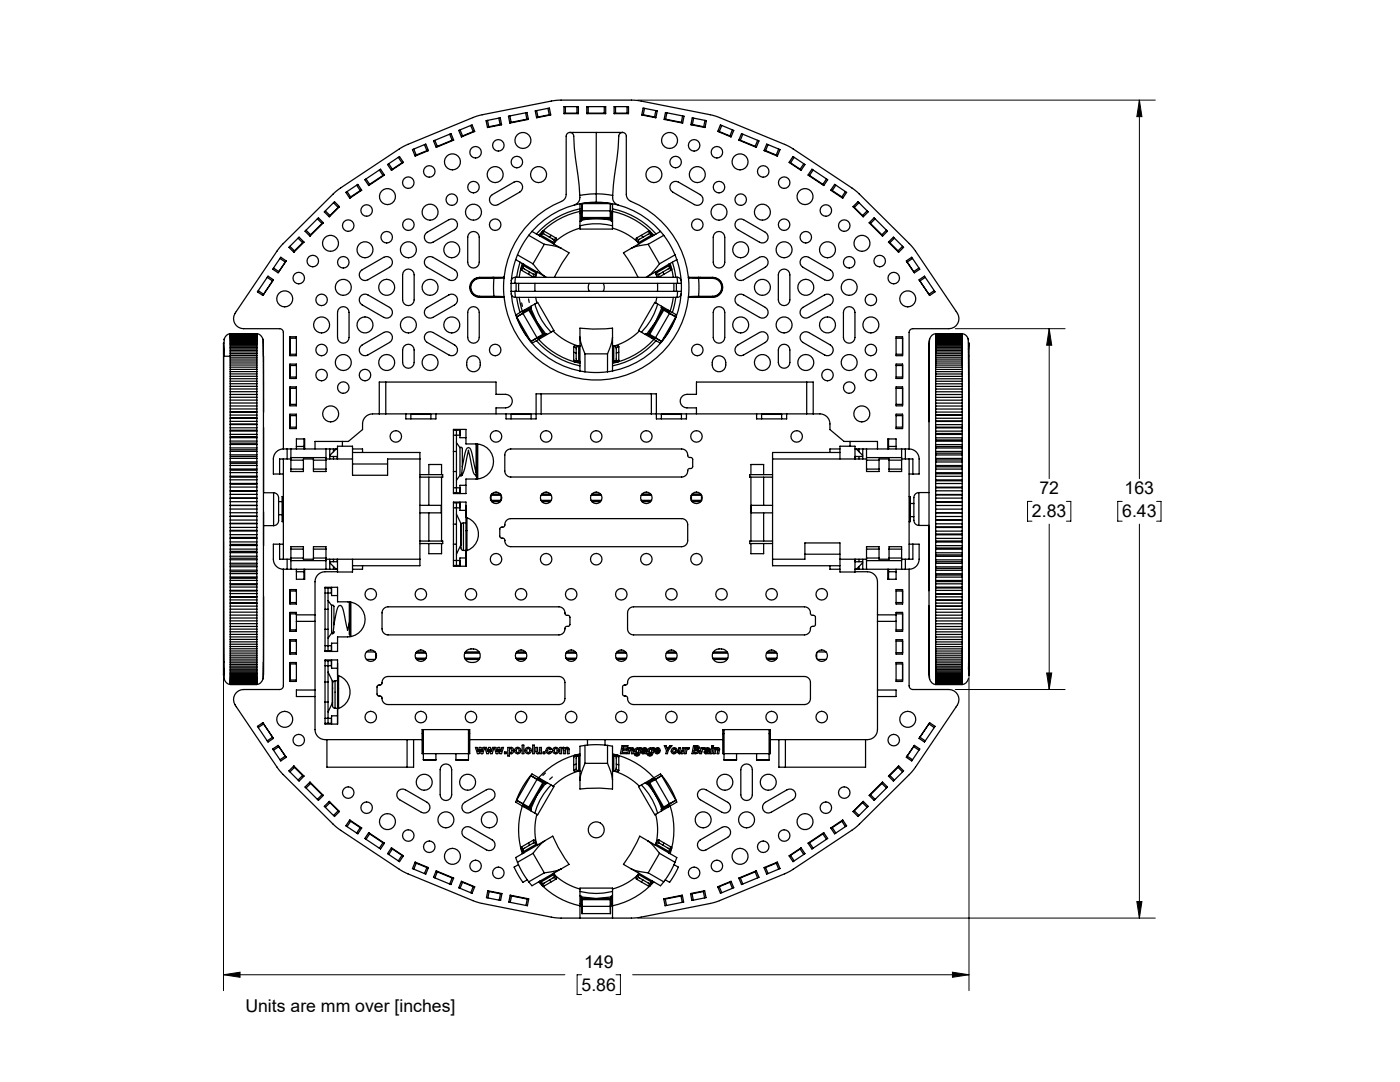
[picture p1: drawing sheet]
<svg xmlns="http://www.w3.org/2000/svg" width="279mm" height="216mm" viewBox="0 0 279 216" stroke-linecap="round" stroke-linejoin="round" font-family="sans-serif">
<defs><g id="words">
<g font-size="3.5">
<text x="207.4" y="98.7">72</text>
<text x="224.4" y="98.7">163</text>
<text x="206" y="103.2">2.83</text>
<text x="224" y="103.2">6.43</text>
<text x="116.1" y="197.7">5.86</text>
<text x="116.6" y="193.1">149</text>
<text x="49" y="201.9">Units are mm over [inches]</text>
</g>
</g></defs>
<g fill="none" stroke="#000" stroke-width=".2">
<path d="M127.3 20h103.3M227.4 20l.5 3.3h-1zM227.4 20v75.5M190.6 65.6h22M209.4 65.6l.5 3.3h-1zM209.4 65.6v29.9M206 100h-.9v4h.9M209.4 104.6v33M212.8 100h.9v4h-.9M224 100h-.9v4h.9M227.4 104.6v78.6M230.8 100h.9v4h-.9"/>
<path d="M44.6 133.4v64.3M190.6 137.6h22M193.4 133.4v64.3M208.9 134.3h1l-.5 3.3zM226.9 179.9h1l-.5 3.3zM44.6 194.5l3.3-.5v1zM44.6 194.5h68.1M116.1 194.5h-.9v3.9h.9M122.9 194.5h.9v3.9h-.9M126.3 194.5h67.1M127.3 183.2h103.3M190.1 194l3.3 .5-3.3 .5z"/>
</g>
<path d="M226.9 179.9h1l-.5 3.3zM227.4 20l.5 3.3h-1zM209.4 65.6l.5 3.3h-1zM208.9 134.3h1l-.5 3.3zM44.6 194.5l3.3-.5v1zM190.1 194l3.3 .5-3.3 .5z" fill="#000"/>
<g fill="none" stroke="#000" stroke-width=".25">
<path d="M69 38.4l2.4-1.6 .8 1.2-2.4 1.6zM69.3 38.2l.7 1.1M70 39.3l-.1 .2M71.2 37l.7 1M71.9 38l-1.9 1.3M72.1 38h-.2M72.8 35.9l3.1-2.1 .8 1.1-3.1 2.1zM73 35.7l.8 1.1M73.8 36.8l-.1 .2M75.7 33.9l.7 1.1M76.4 35l-2.6 1.8M76.6 35h-.2"/>
<path d="M77.3 32.8l2.4-1.6 .8 1.2-2.4 1.6zM77.6 32.7l.7 1.1M78.3 33.8l-.1 .1M79.5 31.4l.7 1.1M80.2 32.5l-1.9 1.3M80.4 32.5h-.2M82.3 29.9l2.7-1.1 .5 1.2-2.7 1.1zM82.6 29.7l.5 1.2M83.1 30.9l-.2 .2M84.7 28.9l.5 1.2M85.2 30.1l-2.1 .8M85.2 30.1h.2"/>
<path d="M86.5 28.1l3.5-1.4 .5 1.3-3.4 1.4zM86.8 28l.5 1.2M87.3 29.2l-.2 .2M89.7 26.8l.5 1.2M90.2 28l-2.9 1.2M90.2 28h.2M91.6 26l2.6-1.1 .5 1.3-2.6 1.1zM91.8 25.9l.5 1.2M92.3 27.1l-.1 .2M93.9 25l.5 1.2M94.4 26.2l-2.1 .9M94.4 26.2l.2 .1"/>
<path d="M97 24.1l2.8-.6 .3 1.4-2.8 .5zM97.3 24l.2 1.3M97.5 25.3l-.1 .1M97.9 39.1l4.7-2.8a1.15 1.15 0 0 1 1.5 .5 1.15 1.15 0 0 1-.4 1.5l-4.3 2.5a1.15 1.15 0 0 1-1.4-.2 1.15 1.15 0 0 1-.1-1.5zM99.5 23.6l.3 1.2M99.8 24.8l-2.3 .5M99.8 24.8l.2 .1M101.5 23.2l3.7-.7 .3 1.3-3.8 .8zM101.8 23.1l.2 1.3M102 24.4l-.2 .1M104.9 22.5l.2 1.3M105.1 23.8l-3.1 .6"/>
<path d="M105.1 23.8h.2M106.8 22.1l2.8-.5 .3 1.3-2.8 .6zM107.1 22.1l.3 1.2M107.4 23.3l-.2 .2M109.4 21.6l.2 1.3M109.6 22.9l-2.2 .4M109.6 22.9l.2 .1M112.6 21.3h2.8v1.4h-2.8zM112.8 22.6h2.3M112.8 22.6l-.1 .1M112.8 21.3v1.3M113.7 26.4a.75 .75 0 0 0-.7 .8v11.6a1.5 1.5 0 0 1-.9 1.4 18.5 18.5 0 0 0-11.5 15.1"/>
<path d="M113.7 26.4h10.5M113.8 26.4a.75 .75 0 0 1 .7 .8l.1 2.3 1.1 9.5M115.1 22.6l.2 .1M115.1 21.3v1.3M115.7 39a1.59 1.59 0 0 1-1.1 1.9M117.1 21.3h3.8v1.4h-3.8zM117.4 22.6h3.2M117.4 22.6l-.2 .1M117.4 21.3v1.3M119 26.4v12.3M119 38.7l-3.3 .3M119 38.7l3.3 .3"/>
<path d="M119 38.7v1.6M120.6 22.6l.2 .1M120.6 21.3v1.3M122.3 39a1.59 1.59 0 0 0 1.1 1.9M122.6 21.3h2.8v1.4h-2.8zM122.8 22.6h2.3M122.8 22.6l-.1 .1M122.8 21.3v1.3M124.2 26.4h-.1a.75 .75 0 0 0-.6 .8l-.1 2.3-1.1 9.5M124.2 26.4a.75 .75 0 0 1 .8 .8v11.6a1.5 1.5 0 0 0 .9 1.4 18.5 18.5 0 0 1 11.5 15.1M125.1 22.6l.2 .1M125.1 21.3v1.3"/>
<path d="M128.3 21.6l2.9 .5-.3 1.4-2.8-.6zM128.4 22.9l2.2 .4M128.4 22.9l-.2 .1M128.6 21.6l-.2 1.3M130.6 23.3l.2 .2M130.9 22.1l-.3 1.2M132.8 22.5l3.7 .7-.3 1.4-3.7-.8zM132.8 23.8l3.2 .6M132.8 23.8h-.2M133.1 22.5l-.3 1.3M134.1 36.4l.9-.2 .4 .1 4.3 2.5a1.15 1.15 0 0 1 .5 1.6 1.15 1.15 0 0 1-1.6 .4l-4.3-2.5a1.15 1.15 0 0 1-.2-1.9zM136 24.4l.1 .1"/>
<path d="M136.2 23.1l-.2 1.3M138.2 23.5l2.8 .6-.3 1.3-2.8-.5zM138.2 24.8l2.2 .5M138.2 24.8l-.2 .1M138.4 23.6l-.2 1.2M140.4 25.3l.2 .1M140.7 24l-.3 1.3M143.5 26.2l2.2 .9M143.5 26.2l-.2 .1M143.8 24.9l2.6 1.1-.5 1.3-2.7-1.1zM144 25l-.5 1.2M145.7 27.1l.1 .2"/>
<path d="M146.2 25.9l-.5 1.2M147.7 28l3 1.2M147.7 28h-.2M148 26.7l3.5 1.4-.6 1.3-3.5-1.4zM148.2 26.8l-.5 1.2M150.7 29.2l.1 .2M151.2 28l-.5 1.2M152.8 30.1l2.1 .8M152.8 30.1h-.2M153 28.8l2.7 1.1-.6 1.2-2.6-1.1zM153.3 28.9l-.5 1.2M154.9 30.9l.1 .2"/>
<path d="M155.4 29.7l-.5 1.2M157.6 32.5h.2M157.8 32.5l1.9 1.3M158.3 31.2l2.3 1.6-.7 1.2-2.4-1.6zM158.5 31.4l-.7 1.1M159.7 33.8l.1 .1M160.4 32.7l-.7 1.1M161.3 35h.3M161.6 35l2.6 1.8M162 33.8l3.2 2.1-.8 1.1-3.1-2.1zM162.3 33.9l-.7 1.1M164.2 36.8l.1 .2"/>
<path d="M164.9 35.7l-.7 1.1M165.9 38h.2M166.1 38l1.9 1.3M166.6 36.8l2.4 1.6-.8 1.2-2.4-1.6zM166.8 37l-.7 1M168 39.3l.1 .2M168.7 38.2l-.7 1.1M52.5 58.9h.1M53.3 55.3l1.1 .8-1.7 2.5-1.2-.6M53.5 55.1l1.1 .7-2.1 3.2-1.1-.8zM54.5 55.9h.1M55.6 54.4h.1"/>
<path d="M55.9 51.6l1 .8-1.2 1.8-1.1-.7M56 51.3l1.1 .8-1.6 2.3-1.1-.7zM57 52.1h.1M57.9 49.1l.9 1M58.8 50.1l-.2 .1 .1 .1M59.5 47.5l.9 .9M59.7 47.3l1 1-2.1 2-.9-.9zM60.4 48.4l-1.6 1.7M60.6 48.4h-.2M61.1 45.9l.9 .9M62 46.8l-.1 .2M63.3 43.7l1 .9"/>
<path d="M63.5 43.5l1 1-2.6 2.6-1-1zM64.3 44.6l-2.3 2.2M64.5 44.5l-.2 .1M64.9 42.1l1 .9M65.9 43l-.1 .2M66.6 40.5l.9 .9M66.8 40.2l.9 1-2 2.1-1-1zM67.5 41.4l-1.6 1.6M67.7 41.3l-.2 .1M71.9 54.1l4.7-2.8a1.15 1.15 0 0 1 1.6 .5 1.15 1.15 0 0 1-.5 1.5l-4.3 2.5a1.15 1.15 0 0 1-1.4-.2 1.15 1.15 0 0 1-.1-1.5zM72.1 58.9l.4-.2 .9 .1 4.3 2.5a1.15 1.15 0 0 1 .5 1.6 1.15 1.15 0 0 1-1.6 .4l-4.3-2.5a1.15 1.15 0 0 1-.2-1.9zM80.7 54a1.15 1.15 0 0 1 1.2-.2 1.15 1.15 0 0 1 .8 1v5a1.15 1.15 0 0 1-1.2 1.2 1.15 1.15 0 0 1-1.1-1.2v-5z"/>
<path d="M84.9 46.6l4.7-2.8a1.15 1.15 0 0 1 1.6 .5 1.15 1.15 0 0 1-.5 1.5l-4.3 2.5a1.15 1.15 0 0 1-1.4-.2 1.15 1.15 0 0 1-.1-1.5zM85.1 51.4l.9-.2 .4 .1 4.3 2.5a1.15 1.15 0 0 1 .5 1.6 1.15 1.15 0 0 1-1.6 .4l-4.3-2.5a1.15 1.15 0 0 1-.2-1.9zM93.7 46.5a1.15 1.15 0 0 1 1.2-.2 1.15 1.15 0 0 1 .7 1v5a1.15 1.15 0 0 1-1.1 1.2 1.15 1.15 0 0 1-1.2-1.2v-5zM95.7 59.2l2.8 .1M95.7 55.5a1.79 1.79 0 0 0-1.7 1.8 1.79 1.79 0 0 0 1.7 1.8M95.7 55.4a1.9 1.9 0 0 0-1.9 1.9 1.9 1.9 0 0 0 1.9 1.9M95.7 59.1h2.9M95.7 55.5h2.9M95.7 55.4v.1M95.7 59.1v.1M95.7 55.4h.2M96 59.2l2.5 .1"/>
<path d="M98.2 59.2v.1M98.2 55.3v.1M98.5 55.4h-2.6M98.5 59.3h.1M98.5 55.3v.1M98.6 59.1l1.9 .1M98.6 55.5v3.6M100.5 55.5h-1.9M100.5 55.3h.1M100.5 55.3h-4.8a2 2 0 0 0-2 2 2 2 0 0 0 2 2h4.8M100.5 59.2h.1M100.5 55.3v.2"/>
<path d="M100.5 59.2v.1M100.6 55.4v3.8M100.6 55.4l-.1 .1M100.6 59.2v.1M100.6 59.3h-.1M100.6 59.3a18.5 18.5 0 0 0 18.4 16.5 18.5 18.5 0 0 0 18.4-16.5M100.6 55.3v.1M102 56.5h.8M102 58.1v.5M102 58.1h.8M102 56.5v1.6M102 56l.1-.1a.75 .75 0 0 1 .7-.6h32.4a.75 .75 0 0 1 .7 .7"/>
<path d="M102 56v.5M102 58.6l.1 .2a.75 .75 0 0 0 .7 .5h32.4a.75 .75 0 0 0 .7-.7M102 58.6a17 17 0 0 0 13.7 15.4M102.8 56.5h32.4M102.8 58.1l.1 1.2M102.8 58.1h32.4M102.9 55.3l-.1 1.2M102.9 51.8l-.6 2.1-.3 2.1M102.9 51.8l5.8 3.4M103 56.5v1.6M103.1 59.3l.7 3.1M103.3 50.9l-.4 .9"/>
<path d="M103.3 50.9l3.1 1.7M103.5 56.5v1.6M103.6 59.3l.6 2.8M103.8 52.3l-.7 3M104.2 54l.3-1.3-.5 .9v.2l2.5 1.5M104.2 52.6l-.6 2.7M104.5 53l-.1 .3a4 4 0 0 0 2.2 1.4l.4-.2M104.5 53l2.5 1.5M104.6 52.8l-.1 .2M105.5 59.7l.1 .6M105.5 47l-1.2 1.8-1 2.1M105.5 47l3.1 1.8"/>
<path d="M105.6 54.2l-.1 .6M106.2 46.2l-.7 .8M106.2 46.2a17 17 0 0 1 25.6 0M106.2 46.2l5.8 3.3M106.4 52.6l1.6 2 .7 .6M106.6 54.7l-.1 .6M106.8 56.5v1.6M106.9 59.3l.2 1.1M107 54.7l-.1 .6M107 54.7l-.3 .6h-.2M107.2 54.3l-.2 .2M107.3 54.3l-.3 .4"/>
<path d="M107.7 47.1l.6-1h.2l2.5 1.4M108 46.9l.1-.1a.84 .84 0 0 1 1.1 .3l.6 .3a.89 .89 0 0 1 .8 .8l-.1 .2M108 46.9l2.5 1.5M108 46.9l-.2 .2M108.6 48.8l1.7 .2 1.7 .5M108.6 48.8l-2.2 3.8M108.7 46.2l-1 .9M108.7 55.2l.3 .1M110 47l-.4 .3M110.5 48.4l-.1 .2M110.7 48.3l-.2 .4M111 47.5l-.5 .4"/>
<path d="M111 47.5l.1 .2-.4 .6M112 49.5l1.6 .9-1.4 2.1-1.6 2.8M115.7 45.1a12.7 12.7 0 0 1 6.5 0M115.7 45.5a12.3 12.3 0 0 0-5 2.8M115.7 45.5v.2h6.5v-.2M115.7 41.7a16 16 0 0 0-8.6 5M115.7 41.7v3.8M116 44.1l-.3 .1M116 42.5l-.3 .1M116 42.5v1.6M116 42.4v.1M116.1 43.9l-.1 .2"/>
<path d="M116.1 43.9a13.7 13.7 0 0 1 5.8 0M116.1 42.4h-.1M116.1 43.9h.1M116.1 42.1a15.5 15.5 0 0 0-8.6 4.8M116.1 42.1v.3M116.1 43.6v.3M116.1 40.7h-.4v1M116.1 40.6h5.7M116.1 40.6v1.5M116.1 43.6h5.7M116.2 40.6v1.5M116.2 42.1v1.3"/>
<path d="M116.2 43.4l-.1 .2M116.2 43.4h5.6M116.2 42.1h5.6M116.4 40.6a16.9 16.9 0 0 1 5.2 0M117.6 56.5a1.6 1.6 0 0 0 0 1.6M120.4 56.5a1.6 1.6 0 0 1 0 1.6M121.8 43.4v.2M121.8 42.1v1.3M121.8 40.6v1.5M121.8 43.6l.1 .3M121.8 42.1l.1 .3M121.8 40.7h.4v1"/>
<path d="M121.8 42.1a15.5 15.5 0 0 1 8.7 4.8M121.9 43.9h.1M121.9 42.4h.1M121.9 43.9l.1 .2M121.9 42.4l.1 .1M122 44.1l.2 .1M122 42.5l.2 .1M122 42.5v1.6M122.2 45.5a12.3 12.3 0 0 1 5 2.8M122.2 41.7a16 16 0 0 1 8.7 5M122.2 41.7v3.8M126 49.5l-1.6 .9 2 3 .9 1.9"/>
<path d="M127 47.5l-.1 .2 .3 .6M127 47.5l.5 .4M127.2 48.3l.3 .4M127.4 48.4l.2 .2M128 47l.3 .3M129.2 55.2l-.2 .1M129.3 46.2l.9 .9M129.4 48.8l-1.7 .2-1.7 .5M129.4 48.8l2.2 3.8M130 46.9l-.2-.2a.95 .95 0 0 0-1 .3l-.6 .4a.92 .92 0 0 0-.8 .8v.2M130 46.9l-2.6 1.5M130 46.9l.2 .2"/>
<path d="M130.2 47.1l-.5-1h-.2l-2.5 1.4M130.7 54.3l.3 .4M130.8 54.3l.1 .2M131 54.7l.1 .6M131 54.7l.3 .6h.2M131.1 59.3l-.3 1.1M131.2 56.5v1.6M131.4 54.7l.1 .6M131.6 52.6l-1.1 1.4-1.3 1.2M131.8 46.2l.7 .8M131.8 46.2l-5.8 3.3M132.3 54.2l.2 .6"/>
<path d="M132.5 47l1.2 1.8 1 2.1M132.5 47l-3.1 1.8M133.4 52.8l.1 .2M133.5 52.7l.3 1.3M133.5 52.7l.5 1v.1l-2.5 1.5M133.5 53l.1 .3a.95 .95 0 0 1-.8 .7l-1.3 .7h-.3l-.3-.2M133.5 53l-2.6 1.5M133.7 52.6l.7 2.7M134.2 52.3l.7 3M134.4 59.3l-.8 3.2M134.5 56.5v1.6M134.7 50.9l.4 .9"/>
<path d="M134.7 50.9l-3.1 1.7M134.9 59.3l-.7 3.1M135 56.5v1.6M135.1 51.8l.5 2.1 .3 2.1M135.1 51.8l-5.9 3.4M135.1 55.3l.1 1.2M135.2 58.1h.8M135.2 58.1l-.1 1.2M135.2 56.5h.8M135.9 58.6a17 17 0 0 1-13.7 15.4M135.9 56l.1 .5M136 58.1l-.1 .5"/>
<path d="M136 56.5v1.6M137.4 59.3h.1M137.4 55.3v.1M137.4 55.4v3.8M137.4 55.4l.1 .1M137.4 59.2v.1M137.5 55.5h1.9M137.5 55.3h-.1M137.5 55.3h4.7a2 2 0 0 1 2 2 2 2 0 0 1-2 2h-4.7M137.5 59.2h-.1M137.5 55.3v.2M137.5 59.2v.1"/>
<path d="M139.4 55.5v3.6M139.4 59.1l-1.9 .1M139.4 59.1h2.8M139.4 55.5h2.8M139.4 55.3v.1M139.4 55.4h2.8M139.4 55.4h.2M139.4 59.3h.1M139.6 55.4h2.4M139.7 55.3l.1 .1M139.8 59.2l-.1 .1M142.1 59.2l-2.7 .1"/>
<path d="M142.1 59.2h.1M142.2 55.5a1.79 1.79 0 0 1 1.8 1.8 1.79 1.79 0 0 1-1.8 1.8M142.2 55.4a1.9 1.9 0 0 1 1.9 1.9 1.9 1.9 0 0 1-1.9 1.9M142.2 55.4v.1M142.2 59.1v.1M142.7 46.5a1.15 1.15 0 0 1 1.2-.2 1.15 1.15 0 0 1 .7 1v5a1.15 1.15 0 0 1-1.1 1.2 1.15 1.15 0 0 1-1.2-1.2v-5zM146.9 54.1l4.7-2.8a1.15 1.15 0 0 1 1.5 .5 1.15 1.15 0 0 1-.4 1.5l-4.3 2.5a1.15 1.15 0 0 1-1.4-.2 1.15 1.15 0 0 1-.1-1.5zM147.1 58.9l.4-.2 .9 .1 4.3 2.5a1.15 1.15 0 0 1 .4 1.6 1.15 1.15 0 0 1-1.5 .4l-4.4-2.5a1.15 1.15 0 0 1-.1-1.9zM147.1 43.9l.4-.2 .9 .1 4.3 2.5a1.15 1.15 0 0 1 .4 1.6 1.15 1.15 0 0 1-1.5 .4l-4.4-2.5a1.15 1.15 0 0 1-.1-1.9zM155.7 54a1.15 1.15 0 0 1 1.2-.2 1.15 1.15 0 0 1 .7 1v5a1.15 1.15 0 0 1-1.1 1.2 1.15 1.15 0 0 1-1.2-1.2v-5zM160.1 51.4l.9-.2 .4 .1 4.3 2.5a1.15 1.15 0 0 1 .4 1.6 1.15 1.15 0 0 1-1.5 .4l-4.4-2.5a1.15 1.15 0 0 1-.1-1.9zM170.2 41.2l1-1 2.1 2.1-1 1z"/>
<path d="M170.3 41.3l.2 .1M170.5 41.4l1.6 1.6M171.4 40.5l-.9 .9M172.1 43l.1 .2M173.1 42.1l-1 .9M173.5 44.5l.2 .1M173.7 44.6l2.3 2.2M174.4 43.5l2.7 2.6-1 1-2.6-2.6zM174.6 43.7l-.9 .9M176 46.8l.1 .2M176.9 45.9l-.9 .9M177.4 48.4h.2"/>
<path d="M177.6 48.4l1.6 1.7M178.3 47.3l2 2.1-1 .9-2-2zM178.5 47.5l-.9 .9M179.2 50.1l.2 .1-.1 .1M180.1 49.1l-.9 1M180.9 52.1l1.1-.8 1.6 2.4-1.1 .7zM180.9 52.1h.1M182.1 51.6l-1.1 .7 .4 .6 .9 1.3 1.1-.7M182.4 54.4h.1M183.4 55.8l1.1-.7 2.1 3.1-1.1 .8zM183.5 55.9l.1 .2M183.6 56.1l1.8 2.6 1-.7"/>
<path d="M184.7 55.3l-1.1 .8M185.5 58.9h.1M44.6 68.5v2.4M44.6 68.4l.1 1.4M44.6 68.5l.2 67.1M44.7 69.7v1.4M44.8 67.6l-.1 .8M46 71.1h-1.4v61h.1M46 79.8h5.3M46 79.3h5.3M46 78.7h5.3M46 78.2h5.3"/>
<path d="M46 77.6h5.3M46 77.1h5.3M46 76.6h5.3M46 76.1h5.3M46 75.6h5.3M46 75.1h5.3M46 74.1h5.3M46 73.7h5.3M46 72.8h5.3M46 72.4h5.3M46 72h5.3M46 71.6h5.3"/>
<path d="M46 70.9h5.3M46 70.2h5.3M46 69.9h5.3M46 69.6h5.3M46 69.3h5.3M46 69h5.3M46 68.5h5.3M46 68.3h5.3M46 67.9h5.3M46 67.7h5.3M46 67.5h5.3M46 67.3h5.3"/>
<path d="M46 67.2h5.3M46 67.1h5.3M46 67h5.3M46 66.9h5.3M46 66.8h5.3M46 66.7h5.3M46 66.6h5.3M46 66.6v70M46 74.6h5.3M46 73.3h5.3M46 71.3h5.3M46 70.6h5.3"/>
<path d="M46 68.8h5.3M46 68.1h5.3M46 66.6a1.44 1.44 0 0 0-1.3 1.2M51.2 66.6a1.43 1.43 0 0 1 1.3 1.2M51.3 66.6v70M52.5 67.6l.1 10.3v57.3M52.6 68v14.3M57.9 67.2h1.3v3.8h-1.3zM57.9 72.6h1.3v2.9h-1.3zM57.9 77.2h1.3v3.8h-1.3zM59.2 72.9h-1.3v2.3h1.3M59.2 77.5h-1.3v3.2h1.3"/>
<path d="M59.2 67.5h-1.3v3.2h1.3M67.7 61.5a1.15 1.15 0 0 1 1.3-.2 1.15 1.15 0 0 1 .7 1v5a1.15 1.15 0 0 1-1.2 1.2 1.15 1.15 0 0 1-1.1-1.2v-5zM71.9 69.1l4.7-2.8a1.15 1.15 0 0 1 1.6 .5 1.15 1.15 0 0 1-.5 1.5l-4.3 2.5a1.15 1.15 0 0 1-1.4-.2 1.15 1.15 0 0 1-.1-1.5zM77 76.2v6.4M80.7 69a1.15 1.15 0 0 1 1.2-.2 1.15 1.15 0 0 1 .8 1v2.5a1.15 1.15 0 0 1-1.2 1.2 1.15 1.15 0 0 1-1.1-1.2v-2.5zM84.9 61.6l4.7-2.8a1.15 1.15 0 0 1 1.6 .5 1.15 1.15 0 0 1-.5 1.5l-4.3 2.5a1.15 1.15 0 0 1-1.4-.2 1.15 1.15 0 0 1-.1-1.5zM85.1 66.4l.4-.2 .9 .1 4.3 2.5a1.15 1.15 0 0 1 .5 1.6 1.15 1.15 0 0 1-1.6 .4l-4.3-2.5a1.15 1.15 0 0 1-.2-1.9zM93.5 71.5a1.41 1.41 0 0 1 1.7-.3 1.41 1.41 0 0 1 .6 1.6 1.39 1.39 0 0 1-1.6 1.4 1.39 1.39 0 0 1-1.1-1.9zM93.7 61.5a1.15 1.15 0 0 1 1.2-.2 1.15 1.15 0 0 1 .7 1v5a1.15 1.15 0 0 1-1.1 1.2 1.15 1.15 0 0 1-1.2-1.2v-5zM103.1 63.2l2.8 4.9M103.2 63.4a16.9 16.9 0 0 0 2.6 4.6M103.8 62.4l-.8 .4 .1 .4"/>
<path d="M104.1 60.4l.2 .7M104.2 62.1l-.4 .3M104.2 62.1l.2 .4M104.4 62.6l-1.3 .6M104.4 62.6l2.8 4.8M104.4 62.5l-1.3 .7M104.6 61.9l.1 .3M104.7 62.2l-.3 .3M105.5 61.9l-1.1 .7M105.5 61.9l2.8 4.8M105.7 61.7l-.2 .2M105.7 61.7l2.8 5"/>
<path d="M105.9 61.5l-.2 .2M105.9 61.5l1.2 2.7 1.8 2.4M105.9 68.1v.1M106 61.1v.3M106 61.4l-.1 .1M106 61.4l-1.3 .8M106.7 60.7a12.7 12.7 0 0 0 3.3 5.6M107.1 68a16 16 0 0 0 8.6 5M107.1 68l-.9 .5-.2-.4M107.1 60.4l.2-.1 2.4 4.3 .9 1.4-.2 .1M107.1 60.4l-2.9 1.7M107.2 67.4l-1.3 .7"/>
<path d="M107.2 67.4a15.5 15.5 0 0 0 8.5 5.1M107.2 67.4l-1.3 .8M107.6 67.3l-.4 .1M107.6 67.3l.2 .2M108 78.6v4M108.3 66.7l-1.1 .7M108.5 66.7h-.2M108.9 66.6l-.4 .1M108.9 66.6h.1M109 66.6l.2 .1M109 66.6h-.1M109 66.6l-1.4 .7"/>
<path d="M110.4 66.1a12.3 12.3 0 0 0 4.9 2.9M110.4 66.1l-3.3 1.9M114.5 69.2l.5 .2M114.5 69.2v2.9l.2 .1h1l-1.2-.3M114.5 70.3l.5 .1M115 70.5v1.3l.5 .3M115.3 69h.4M115.3 69h-.6l-.2 .2M115.5 69.1l-.5 .3v1.1M115.5 69.1v3M115.5 72.1h.2M115.5 69.1h.2"/>
<path d="M115.7 67.3l.4 1.7 .6 1.6M115.7 74l1 .2M115.7 67.3v-1.8l2.5 .2 4-.2v1.8M115.7 67.3v6.7M116.7 74.2l2.3 .1 2.2-.1M116.7 70.6h4.5M116.7 70.6v3.6M121.2 70.6v3.6M122.2 67.3l-.1 .9-.9 2.4M122.2 74l-1 .2M122.2 69h.5M122.2 72.1h.3"/>
<path d="M122.2 69.1h.3M122.2 67.3v6.7M122.5 69.1l.3 .2 .2 .3v2.1l-.2 .3-.3 .1M122.5 69.1v3M122.7 69h.6l.2 .2M123.5 69.2l-.5 .2M123.5 69.2v2.9l-.2 .1h-1.1l1.3-.3M123.5 70.3l-.5 .1M127.6 66.1a12.3 12.3 0 0 1-4.9 2.9M127.6 66.1l3.3 1.9M129 66.6l-.2 .1M129 66.6l1.3 .7"/>
<path d="M129 66.6h.1M129.1 66.6l.3 .1M129.1 66.6h.1M129.4 66.7h.3M129.7 66.7l1.1 .7M130 78.6v4M130.3 67.3l.4 .1 1.3 .8M130.3 67.3l-.2 .2M130.8 67.4a15.5 15.5 0 0 1-8.6 5.1M130.8 67.4l1.2 .7M130.8 60.4l-.1-.1-1.2 2.1-2.1 3.6 .2 .1M130.8 60.4l3.4 2"/>
<path d="M130.9 68a16 16 0 0 1-8.7 5M130.9 68l.8 .5 .3-.4M131.3 60.7a12.7 12.7 0 0 1-3.3 5.6M132 61.4l.1 .1M132 61.4l1.3 .8M132 61.1v.3M132 68.1v.1M132.1 61.5l.2 .2M132.1 61.5l-1.2 2.7-1.8 2.4M132.3 61.7l-2.9 5M132.3 61.7l.2 .2M132.5 61.9l-2.8 4.8"/>
<path d="M132.5 61.9l1.1 .7M133.3 62.2l.3 .3 1.3 .7M133.4 61.9l-.1 .3M133.6 62.6l1.3 .6M133.6 62.6l-2.8 4.8M134.2 62.4l.8 .4-.1 .4M134.8 63.4a16.9 16.9 0 0 1-2.7 4.6M134.9 63.2l-2.9 4.9M142.5 71.5a1.41 1.41 0 0 1 1.7-.3 1.41 1.41 0 0 1 .6 1.6 1.39 1.39 0 0 1-1.6 1.4 1.39 1.39 0 0 1-1.1-1.9zM142.7 61.5a1.15 1.15 0 0 1 1.2-.2 1.15 1.15 0 0 1 .7 1v5a1.15 1.15 0 0 1-1.1 1.2 1.15 1.15 0 0 1-1.2-1.2v-5zM146.9 69.1l4.7-2.8a1.15 1.15 0 0 1 1.5 .5 1.15 1.15 0 0 1-.4 1.5l-4.3 2.5a1.15 1.15 0 0 1-1.4-.2 1.15 1.15 0 0 1-.1-1.5zM155.7 69a1.15 1.15 0 0 1 1.2-.2 1.15 1.15 0 0 1 .7 1v2.5a1.15 1.15 0 0 1-1.1 1.2 1.15 1.15 0 0 1-1.2-1.2v-2.5z"/>
<path d="M159.9 61.6l4.7-2.8a1.15 1.15 0 0 1 1.5 .5 1.15 1.15 0 0 1-.4 1.5l-4.3 2.5a1.15 1.15 0 0 1-1.5-.2 1.15 1.15 0 0 1 0-1.5zM160.1 66.4l.4-.2 .9 .1 4.3 2.5a1.15 1.15 0 0 1 .4 1.6 1.15 1.15 0 0 1-1.5 .4l-4.4-2.5a1.15 1.15 0 0 1-.1-1.9zM161 76.2v6.4M168.7 61.5a1.15 1.15 0 0 1 1.2-.2 1.15 1.15 0 0 1 .7 1v5a1.15 1.15 0 0 1-1.1 1.2 1.15 1.15 0 0 1-1.2-1.2v-5zM178.8 72.9h1.3v2.3h-1.3M178.8 77.5h1.3v3.2h-1.3M178.8 67.5h1.3v3.2h-1.3M178.8 67.2h1.3v3.8h-1.3zM178.8 72.6h1.3v2.9h-1.3zM178.8 77.2h1.3v3.8h-1.3zM185.4 68.5v2.5M185.4 71.1v13.1"/>
<path d="M185.4 68v57.3l.1 10.2M185.5 67.6l-.1 3.6M186.7 66.6v70M186.7 79.9h5.3M186.7 79.3h5.3M186.7 78.7h5.3M186.7 78.2h5.3M186.7 77.6h5.3M186.7 77.1h5.3M186.7 76.6h5.3M186.7 76.1h5.3M186.7 75.6h5.3"/>
<path d="M186.7 75.1h5.3M186.7 74.6h5.3M186.7 74.2h5.3M186.7 73.7h5.3M186.7 73.3h5.3M186.7 72.9h5.3M186.7 72.4h5.3M186.7 72h5.3M186.7 71.7h5.3M186.7 71.3h5.3M186.7 70.9h5.3M186.7 70.6h5.3"/>
<path d="M186.7 70.2h5.3M186.7 69.9h5.3M186.7 69.6h5.3M186.7 69.3h5.3M186.7 69h5.3M186.7 68.8h5.3M186.7 68.5h5.3M186.7 68.3h5.3M186.7 68.1h5.3M186.7 67.9h5.3M186.7 67.7h5.3M186.7 67.5h5.3"/>
<path d="M186.7 67.4h5.3M186.7 67.2h5.3M186.7 67.1h5.3M186.7 67h5.3M186.7 66.9h5.3M186.7 66.8h5.3M186.7 66.7h5.3M186.7 66.6h5.3M186.7 66.6a1.43 1.43 0 0 0-1.2 1.2M192 66.6a1.44 1.44 0 0 1 1.3 1.2M192 66.6v70M193.2 67.6l.2 67.1"/>
<path d="M193.4 68.4l-.1 1.4M193.4 68.5v2.5M193.4 71.1v61M46 99.4h5.3M46 97.9h5.3M46 97.2h5.3M46 95.7h5.3M46 94.3h5.3M46 93.6h5.3M46 90.8h5.3M46 88.7h5.3M46 88h5.3"/>
<path d="M46 87.3h5.3M46 86h5.3M46 85.4h5.3M46 84.7h5.3M46 84.1h5.3M46 83.4h5.3M46 82.8h5.3M46 82.2h5.3M46 81.6h5.3M46 81h5.3M46 80.4h5.3M46 98.6h5.3"/>
<path d="M46 98h5.3M46 96.5h5.3M46 96.6h5.3M46 95h5.3M46 95.2h5.3M46 92.9h5.3M46 93.8h5.3M46 92.2h5.3M46 91.5h5.3M46 92.4h5.3M46 90.1h5.3M46 91.1h5.3"/>
<path d="M46 89.4h5.3M46 89.7h5.3M46 88.4h5.3M46 86.7h5.3M46 87.1h5.3M46 85.8h5.3M46 84.6h5.3M52.6 85.3v13M52.6 98.3h2M54.6 98.3a1.18 1.18 0 0 1 1 1.6v2.4a3.1 3.1 0 0 1-.3 2.3l-.7 .3M54.6 98.3v6.6M55.8 94.6h.8"/>
<path d="M56.6 99.1h-.3v5h.3M56.6 89.6a2 2 0 0 0-2 2v3h1.2M56.6 89.6v-23.3a.75 .75 0 0 0-.8-.7h-7.2a2.05 2.05 0 0 1-1.8-1.2 2.05 2.05 0 0 1 .3-2.2l8.8-12.9 10.6-10.6 1.5-1.2 12.5-8.3 13.9-5.7 1.9-.6 14.7-2.9h15l2 .2 14.7 2.9 13.9 5.7 1.7 .9 12.5 8.4 10.7 10.5 1.2 1.5 8.2 12.2a2.03 2.03 0 0 1 .3 2.1 2.03 2.03 0 0 1-1.8 1.2h-7.2a.75 .75 0 0 0-.8 .7v23.3M56.6 91.6v20M56.6 89.6h.7M57.3 89.6h.8M57.3 89.6v2M57.9 82.6h1.3v2.9h-1.3zM58.1 91.3v.5M58.1 93.6v.5h2.5v-.5M58.1 93.6h2.5M58.1 91.8h2.5"/>
<path d="M58.1 91.6h-2.3v3M58.1 89.6h7M58.1 91.3h7M58.1 89.6v1.7M58.1 91.8v1.8M59.2 82.9h-1.3v2.3h1.3M59.2 89.1h1.5M59.2 89.6v-2h1.6v2M60.6 91.8v-.2h2v.2M60.6 91.8v1.8M60.7 87.6v2M62.6 93.6v.5h2.5v-.5"/>
<path d="M62.6 93.6h2.5M62.6 91.8h2.5M62.6 91.8v1.8M62.9 89.6v-1.5h6.6l2.9-2.4a2.49 2.49 0 0 1 1.2-3l.8-.1h89.2a2 2 0 0 1 2 2v1.1l2.9 2.4h6.6v1.5M65.1 91.3v.5M65.1 89.6h.7M65.1 91.6h5.3M65.1 89.6v1.7M65.1 91.8v1.8M65.8 89.6h.8M65.8 89.6v2M66.6 89.6h.5"/>
<path d="M66.6 89.6v.5M66.6 91.1v.5M67.1 89.6l-1.2 1.2v.3h1.5M67.1 89.6h.3M67.3 91.1v.5M67.4 91.6v-2.6h3v5.8h7v-3.2h6.4M68.3 88.1v.9M70.4 90.3h13.4v22.6h-13.4M70.4 92.6h7M70.4 89.6h2v.7M75.7 82.6v-6.4h23.3v2.5h1.9a1.35 1.35 0 0 1 1.3 1.3 1.35 1.35 0 0 1-1.3 1.4h-1.9v1.2M81 82.6v1h6v-1"/>
<path d="M82 83.6v-.9h4v.9M83.8 94.7h4.6v.5h-4.6M85.6 94.7v-2h2.5v2M85.6 95.2v5.6M88.1 95.2v12.8M90.5 90.1v4M90.5 90.1v-4.4h2.5v2.9a5.2 5.2 0 0 1 4.2 .7 3.5 3.5 0 0 1 1.1 3.9 3.5 3.5 0 0 1-3.3 2.4h-2v2.9h-2.5v-4.4M90.5 90.1h.6M90.5 94.1h.6M90.5 86.8h.6M90.5 85.8h.6M90.5 98.3h.6"/>
<path d="M90.5 97.3h.6M91.1 90.1v4M91.1 85.8v1M91.1 97.3v1M91.1 85.8h.7v1h-.7M91.1 97.3h.7v1h-.7M91.1 88.3l.7 1M91.1 86.8v3.3M91.1 94.1v3.2M91.8 85.7v1.6h1.2M91.8 94.9h.2M91.8 89.3a.28 .28 0 0 1 .3 0 .28 .28 0 0 1 .2 .3v3.6l-.3 1.7"/>
<path d="M91.8 89.3v5.6M91.8 94.9l-.7 .9M92.1 94.8l.1-.1a7.1 7.1 0 0 0 .9-3.3l.4-1.6 .7 3.4a1.7 1.7 0 0 0 .8 1.6M92.3 93.1l.4-2.2a1.73 1.73 0 0 1 .8-1.6 1.59 1.59 0 0 1 .7 1.4l.8 3.5M92.3 94.5l-.3 .4M93 96.8h-1.2v1.7M95 88.6l.1 6.5M95 94v.3M95.1 88.6v6.5M95.1 95.1h.1M95.1 88.6v7M95.3 88.6v7"/>
<path d="M98 99.8h.1M98 98.8h.1M98 98.8h2M98 99.8h2M98 98.8v1M98.1 98.6h1.8M100 99.8h.1M100 98.8v1M100 98.8h.1M101 82.6v1h6v-5h24v5h6v-1M101.1 89.9l.8-.3h34.1a1.41 1.41 0 0 1 1.3 1.5l.7 .2 .2 .2v1.6l-.1 .3-.6 .1-.2 .2a1.31 1.31 0 0 1-1.3 1.5h-34.1a1.2 1.2 0 0 1-1.2-1.2v-3.2zM102 83.6v-.9h4v.9"/>
<path d="M108 99.8h2M108 98.8h2M108.1 98.6h1.8M118 99.8h2M118 98.8h2M118.1 98.6h1.8M128 99.8h2M128 98.8h2M128.1 98.6h1.8M132 83.6v-.9h4v.9M138 99.8h.1M138 98.8h.1"/>
<path d="M138 98.8h2M138 99.8h2M138 98.8v1M138.1 98.6h1.8M139 82.6v-1.2h-1.9a1.35 1.35 0 0 1-1.4-1.4 1.35 1.35 0 0 1 1.4-1.3h1.9v-2.5h23.3v6.4M140 99.8h.1M140 98.8h.1M140 98.8v1M149.9 94.7v-2h2.5v2M149.9 95.2v12.8M151 82.6v1h6v-1M152 83.6v-.9h4v.9"/>
<path d="M152.4 95.2v5.6M154.2 94.7h-4.6v.5h4.6M154.2 91.6h18.7M167.6 91.6v-2.6h3v2.6M167.6 89.6h-2v.7M167.6 90.3h-13.4v22.6h13.4M169.6 88.1v.9M170.6 89.6h.3M170.7 91.1v.5M170.9 89.6h.5M170.9 89.6l1.2 1.2v.3h-1.5M171.4 89.6h.8"/>
<path d="M171.4 89.6v.5M171.4 91.1v.5M172.2 89.6h.7M172.2 89.6v2M172.9 91.3v.5M172.9 93.6v.5h2.5v-.5M172.9 93.6h2.5M172.9 91.8h2.5M172.9 89.6h7M172.9 89.6v1.7M172.9 91.8v1.8M172.9 91.3h7"/>
<path d="M175.4 91.8v-.2h2v.2M175.4 91.8v1.8M177.2 89.6v-2h1.6v2M177.3 89.1h1.5M177.3 87.6v2M177.4 93.6v.5h2.5v-.5M177.4 93.6h2.5M177.4 91.8h2.5M177.4 91.8v1.8M178.8 82.9h1.3v2.3h-1.3M178.8 82.6h1.3v2.9h-1.3zM179.9 91.3v.5"/>
<path d="M179.9 89.6h.8M179.9 91.6h2.3v3M179.9 89.6v1.7M179.9 91.8v1.8M180.7 89.6h.7M180.7 89.6v2M181.4 99.1h.3v5h-.3M181.4 94.6h.8M181.4 89.6a2 2 0 0 1 2 2v3h-1.2M181.4 91.6v20M183.4 98.3a1.15 1.15 0 0 0-1 1.5v3.8a1.05 1.05 0 0 0 1 1.2M183.4 98.3v6.5"/>
<path d="M183.4 98.3h2M186.7 90.1h5.3M186.7 97.3h5.3M186.7 99.4h5.3M186.7 97.9h5.3M186.7 98.7h5.3M186.7 98.8h5.3M186.7 96.5h5.3M186.7 97.2h5.3M186.7 95.9h5.3M186.7 95.8h5.3M186.7 95h5.3"/>
<path d="M186.7 94.5h5.3M186.7 94.3h5.3M186.7 93.6h5.3M186.7 93.2h5.3M186.7 92.9h5.3M186.7 92.2h5.3M186.7 91.8h5.3M186.7 91.5h5.3M186.7 90.8h5.3M186.7 90.4h5.3M186.7 89.4h5.3M186.7 89.1h5.3"/>
<path d="M186.7 88.7h5.3M186.7 88h5.3M186.7 87.8h5.3M186.7 87.4h5.3M186.7 86.7h5.3M186.7 86.5h5.3M186.7 86h5.3M186.7 85.4h5.3M186.7 85.2h5.3M186.7 84.7h5.3M186.7 84.1h5.3M186.7 84h5.3"/>
<path d="M186.7 83.5h5.3M186.7 82.8h5.3M186.7 82.2h5.3M186.7 81.6h5.3M186.7 81h5.3M186.7 80.4h5.3M46 102.3h5.3M46 100.8h5.3M46 100.9h5.3M46 101.6h5.3M46 103.8h5.3M46 104.5h5.3"/>
<path d="M46 100.1h5.3M46 106h5.3M46 107.4h5.3M46 108.9h5.3M46 109.6h5.3M46 111h5.3M46 111.7h5.3M46 112.4h5.3M46 113.1h5.3M46 114.5h5.3M46 115.1h5.3M46 116.5h5.3"/>
<path d="M46 117.1h5.3M46 117.8h5.3M46 118.4h5.3M46 119.1h5.3M46 103h5.3M46 105.2h5.3M46 104.4h5.3M46 106.7h5.3M46 105.8h5.3M46 107.2h5.3M46 108.1h5.3M46 108.6h5.3"/>
<path d="M46 110h5.3M46 110.3h5.3M46 111.4h5.3M46 112.7h5.3M46 113.8h5.3M46 114.1h5.3M46 115.4h5.3M46 115.8h5.3M46 116.7h5.3M46 117.9h5.3M46 119.2h5.3M46 119.7h5.3"/>
<path d="M52.6 119v13l-.1 3.5M52.6 102.1v6.8M52.6 104.9h2M55.6 100.1h.7M55.6 102.7h.7M55.8 108.6h-1.2v3a2 2 0 0 0 2 2M55.8 108.6h.8M55.8 108.6v3h2.3M56.6 113.6v23.2a.75 .75 0 0 1-.8 .8h-7.2a2.05 2.05 0 0 0-1.8 1.2 2.05 2.05 0 0 0 .3 2.2l8.8 12.8 10.6 10.6 1.5 1.3 12.5 8.2 13.9 5.8 1.9 .6 14.7 2.8 15 .1 2-.2 14.7-3 13.9-5.6 1.7-1 12.5-8.3 10.7-10.5 1.2-1.5 8.2-12.2a2.03 2.03 0 0 0 .3-2.2 2.03 2.03 0 0 0-1.8-1.1h-7.2a.75 .75 0 0 1-.8-.8v-23.2M56.6 113.6h.7M57.3 113.6h.8M57.3 111.6v2"/>
<path d="M57.9 117.6h1.3v2.9h-1.3zM58.1 111.4v.5M58.1 109.6v-.5h2.5v.5M58.1 111.9h7M58.1 109.6h2.5M58.1 113.6h7M58.1 111.4h2.5M58.1 109.6v1.8M58.1 111.9v1.7M59.2 117.9h-1.3v2.3h1.3M59.2 114.1h1.5M59.2 113.6v2h1.6v-2"/>
<path d="M60.6 111.4v.2h2v-.2M60.6 109.6v1.8M60.7 113.6v2M62.6 109.6v-.5h2.5v.5M62.6 109.6h2.5M62.6 111.4h2.5M62.6 109.6v1.8M64.9 118.3h.6M64.9 117.3h.6M65.1 111.4v.5M65.1 113.6h.7M65.1 111.6h18.7"/>
<path d="M65.1 109.6v1.8M65.1 111.9v1.7M65.5 117.3v1M65.5 118.3h.6M65.5 117.3h.6M65.5 119.8l.7 1M65.5 118.3v3.3M65.8 113.6h.8M65.8 111.6v2M66.2 117.2v1.6h1.2M66.6 113.6h.5M66.6 111.6v.5"/>
<path d="M66.6 113v.6M67.1 113.6h.3M67.3 111.6v.5M67.4 114.1h-2.5a2 2 0 0 0-2 2v29.5a2 2 0 0 0 2 2h19.3M67.4 112.1h-1.5v.2l1.2 1.3M67.4 111.6v2.5h3v-2.5M72.4 112.9v.7h-2M83.8 100.8h4.3v1.5h-4.3M83.8 108h4.6v.5h-4.6M85.6 102.3v5.7M85.6 108.5v2h2.5v-2M90.5 104.6v4"/>
<path d="M90.5 104.6v-4.4h2.5v3a3.5 3.5 0 0 1 2.5 3.4 3.5 3.5 0 0 1-2.5 3.3v3.1M90.5 104.6h.6M90.5 108.6h.6M90.5 101.3h.6M90.5 100.3h.6M90.5 112.8h.6M90.5 111.8h.6M90.5 108.6v4.4h2.5M91.1 104.6v4M91.1 100.3v1M91.1 111.8v1M91.1 100.3h.7v1h-.7"/>
<path d="M91.1 111.8h.7v1h-.7M91.1 102.6l.9 1.8M91.1 101.3v3.3M91.1 108.6v3.2M91.8 100.2v1.6h1.2M92 104.4v1.5M92 104.4v4.4M92 108.8l-.9 1.8M92 105.7v3.7l.2 .4h.3M92 108.6v.2M92.5 104.3l-.4 .2-.1 .3M92.5 104.3v5.5"/>
<path d="M92.5 104.3h.5M92.5 109.8h.5M93 100.8v12.2M93 111.3h-1.2v1.7M93.2 103.3v6.6M98.1 100.1h1.8M101.1 103.8l.8-.3h34.1a1.2 1.2 0 0 1 1.2 1.2v3.2a1.2 1.2 0 0 1-1.2 1.2h-34.1a1.41 1.41 0 0 1-1.2-1.5l-.7-.2-.2-.3v-1.6l.1-.2 .8-.3 .1-.8zM108.1 100.1h1.8M118.1 100.1h1.8M128.1 100.1h1.8M138.1 100.1h1.8M149.9 108.5v2h2.5v-2"/>
<path d="M152.4 102.3v5.7M154.2 100.8h-4.3v1.5h4.3M154.2 108h-4.6v.5h4.6M154.2 111.6h6.4v-3.3h7v5.8h3v-2.5M160.6 110.6h7M165.6 112.9v.7h2M167.6 111.6h5.3M170.6 114.1h2.5a2 2 0 0 1 2 2v29.5a2 2 0 0 1-2 2h-19.4M170.6 112.1h1.5v.2l-1.2 1.3M170.6 113.6h.3M170.7 111.6v.5M170.9 113.6h.5"/>
<path d="M171.4 113.6h.8M171.4 111.6v.5M171.4 113v.6M172.2 113.6h.7M172.2 111.6v2M172.9 111.4v.5M172.9 109.6v-.5h2.5v.5M172.9 111.9h7M172.9 109.6h2.5M172.9 113.6h7M172.9 111.4h2.5M172.9 109.6v1.8"/>
<path d="M172.9 111.9v1.7M175.4 111.4v.2h2v-.2M175.4 109.6v1.8M177.2 113.6v2h1.6v-2M177.3 113.6v2M177.3 114.1h1.5M177.4 109.6v-.5h2.5v.5M177.4 109.6h2.5M177.4 111.4h2.5M177.4 109.6v1.8M178.8 117.9h1.3v2.3h-1.3M178.8 117.6h1.3v2.9h-1.3z"/>
<path d="M179.9 111.4v.5M179.9 113.6h.8M179.9 109.6v1.8M179.9 111.9v1.7M180.7 113.6h.7M180.7 111.6v2M181.4 108.6h.8M181.7 103.1h.7M181.7 100.5h.7M182.2 108.6h1.2v3a2 2 0 0 1-2 2M182.2 108.6v3h-2.3M183.4 104.8h2v13.1"/>
<path d="M186.7 102.3h5.3M186.7 103.1h5.3M186.7 100.9h5.3M186.7 101.6h5.3M186.7 103.8h5.3M186.7 104.5h5.3M186.7 100.1h5.3M186.7 100.2h5.3M186.7 103.7h5.3M186.7 105.3h5.3M186.7 106h5.3M186.7 105.1h5.3"/>
<path d="M186.7 106.7h5.3M186.7 107.4h5.3M186.7 106.6h5.3M186.7 108.2h5.3M186.7 108.9h5.3M186.7 108h5.3M186.7 109.6h5.3M186.7 110.3h5.3M186.7 109.3h5.3M186.7 111h5.3M186.7 111.7h5.3M186.7 110.7h5.3"/>
<path d="M186.7 112.4h5.3M186.7 113.1h5.3M186.7 112.1h5.3M186.7 113.8h5.3M186.7 114.5h5.3M186.7 113.4h5.3M186.7 115.2h5.3M186.7 115.8h5.3M186.7 114.8h5.3M186.7 116.5h5.3M186.7 117.2h5.3M186.7 116h5.3"/>
<path d="M186.7 117.8h5.3M186.7 118.5h5.3M186.7 117.3h5.3M186.7 119.1h5.3M186.7 119.7h5.3M186.7 118.6h5.3M186.7 119.8h5.3M44.6 132.2v2.5M44.7 133.4l-.1 1.3M44.7 135.4a1.44 1.44 0 0 0 1.3 1.2M46 126.6h5.3M46 136.1h5.3"/>
<path d="M46 120.3h5.3M46 120.9h5.3M46 122.7h5.3M46 123.3h5.3M46 123.9h5.3M46 125.5h5.3M46 126.1h5.3M46 128.1h5.3M46 129h5.3M46 129.5h5.3M46 130.3h5.3M46 130.7h5.3"/>
<path d="M46 131.1h5.3M46 131.5h5.3M46 132.3h5.3M46 132.6h5.3M46 133.2h5.3M46 133.6h5.3M46 133.8h5.3M46 134.1h5.3M46 134.9h5.3M46 135.1h5.3M46 135.3h5.3M46 135.7h5.3"/>
<path d="M46 135.8h5.3M46 136h5.3M46 136.2h5.3M46 136.3h5.3M46 136.4h5.3M46 136.5h5.3M46 136.6h5.3M46 121.6h5.3M46 122.2h5.3M46 124.4h5.3M46 125h5.3M46 127.1h5.3"/>
<path d="M46 127.6h5.3M46 128.5h5.3M46 129.9h5.3M46 131.9h5.3M46 132.9h5.3M46 134.4h5.3M46 134.6h5.3M46 135.5h5.3M52.5 135.4a1.43 1.43 0 0 1-1.3 1.2M52.6 132.2v2.5M57.9 122.2h1.3v3.8h-1.3zM57.9 127.6h1.3v2.9h-1.3z"/>
<path d="M57.9 132.2h1.3v3.8h-1.3zM59.2 127.9h-1.3v2.3h1.3M59.2 122.5h-1.3v3.2h1.3M59.2 132.5h-1.3v3.2h1.3M59.2 124h3.7M59.2 122.7h3.7M62.9 137.7h-3.7v1.3h3.7M64.9 121.6v4M64.9 136.1v4M64.9 136.1v-4.4h2.5v3a3.5 3.5 0 0 1 2.5 3.4 3.5 3.5 0 0 1-2.5 3.3v3.1M64.9 121.6v-4.4h2.5v2.9a5.2 5.2 0 0 1 4.2 .7 3.5 3.5 0 0 1 1.1 3.9 3.5 3.5 0 0 1-3.3 2.4h-2v2.9h-2.5v-4.4M64.9 121.6h.6"/>
<path d="M64.9 125.6h.6M64.9 128.8h.6M64.9 129.8h.6M64.9 136.1h.6M64.9 132.8h.6M64.9 131.8h.6M65.5 121.6v4M65.5 128.8v1M65.5 128.8h.6M65.5 129.8h.6M65.5 136.1v4M65.5 131.8v1"/>
<path d="M65.5 132.8h.6M65.5 131.8h.6M65.5 134.1l.8 1.8M65.5 125.6v3.2M65.5 132.8v3.3M66.2 131.7v1.6h1.2M66.2 126.4h.2M66.2 120.8a.28 .28 0 0 1 .3 0 .28 .28 0 0 1 .1 .3v3.5M66.2 120.8v5.6M66.2 126.4l-.7 .9M66.3 135.9l.1 1.5M66.3 135.9v4.4"/>
<path d="M66.4 137.2v3.7l.1 .3 .4 .1M66.5 126.2v.1M66.6 124.6l-.2 1.8M66.6 124.6l.5-2.2a1.73 1.73 0 0 1 .8-1.6 1.59 1.59 0 0 1 .7 1.4l.8 3.5M66.7 126l-.3 .4M66.9 135.8l-.4 .2-.1 .3M66.9 135.8v5.5M66.9 135.8h.5M67.4 132.3v12.2M67.4 128.3h-1.2v1.7M67.6 134.8v6.6M69.7 120.1l.1 6.5"/>
<path d="M69.7 124.2l-.4 1.6M69.8 120.1v6.5M69.8 126.6h.1M69.8 120.1v7M70 120.1v6.9M73.1 131.6h1.8M73.1 130.1h1.8M75 130.3v1M76.6 135.3l.8-.3h34.1a1.2 1.2 0 0 1 1.2 1.2v3.2a1.2 1.2 0 0 1-1.2 1.2h-34.1a1.41 1.41 0 0 1-1.2-1.5l-.7-.2-.2-.3v-1.6l.1-.2 .8-.3 .1-.8zM76.6 121.4l.8-.3h34.1a1.41 1.41 0 0 1 1.3 1.5l.7 .2 .2 .2v1.6l-.1 .3-.6 .1-.2 .2a1.31 1.31 0 0 1-1.3 1.5h-34.1a1.2 1.2 0 0 1-1.2-1.2v-3.2zM83 130.3h2M83.1 131.6h1.8"/>
<path d="M83.1 130.1h1.8M85 131.3l-2 .1M92.7 130.3h3M92.7 131.3h3M92.9 131.6h2.7M92.9 130.1h2.7M93.1 129.8a1.57 1.57 0 0 1 2-.2 1.57 1.57 0 0 1 .6 1.9 1.72 1.72 0 0 1-3-.4v-.5zM103 130.3h2M103 131.3h2M103.1 131.6h1.8M103.1 130.1h1.8M113 130.3h2"/>
<path d="M113 131.3h2M113 130.3h.1M113 131.3v.1M113.1 131.6h1.8M113.1 130.1h1.8M123 130.3h2M123 131.3h2M123.1 131.6h1.8M123.1 130.1h1.8M125 130.3h.1M125 131.3v.1M125.6 121.4l.8-.3h34.1a1.41 1.41 0 0 1 1.3 1.5l.7 .2 .2 .2v1.6l-.1 .3-.6 .1-.2 .2a1.31 1.31 0 0 1-1.3 1.5h-34.1a1.2 1.2 0 0 1-1.2-1.2v-3.2z"/>
<path d="M125.6 135.3l.8-.3h34.1a1.2 1.2 0 0 1 1.2 1.2v3.2a1.2 1.2 0 0 1-1.2 1.2h-34.1a1.41 1.41 0 0 1-1.2-1.5l-.7-.2-.2-.3v-1.6l.1-.2 .8-.3 .1-.8zM133 130.3h2M133 131.3h2M133.1 131.6h1.8M133.1 130.1h1.8M142.2 130.3h3M142.2 131.3h3M142.4 131.6h2.7M142.4 130.1h2.7M142.6 129.8a1.57 1.57 0 0 1 2-.2 1.57 1.57 0 0 1 .6 1.9 1.72 1.72 0 0 1-3-.4v-.5zM153 131.3l2 .1M153.1 131.6h1.8"/>
<path d="M153.1 130.1h1.8M155 130.3h-2M163 130.3v1M163.1 131.6h1.8M163.1 130.1h1.8M175.1 137.7h3.7v1.3h-3.7M175.1 124h3.7M175.1 122.7h3.7M178.8 122.5h1.3v3.2h-1.3M178.8 127.9h1.3v2.3h-1.3M178.8 132.5h1.3v3.2h-1.3M178.8 122.2h1.3v3.8h-1.3z"/>
<path d="M178.8 127.6h1.3v2.9h-1.3zM178.8 132.2h1.3v3.8h-1.3zM185.4 120.9v14.3M185.4 132.2v2.4M185.5 135.4a1.43 1.43 0 0 0 1.2 1.2M186.7 126.6h5.3M186.7 121.6h5.3M186.7 136.1h5.3M186.7 120.3h5.3M186.7 121h5.3M186.7 122.2h5.3M186.7 122.8h5.3"/>
<path d="M186.7 123.3h5.3M186.7 123.9h5.3M186.7 124.5h5.3M186.7 125h5.3M186.7 125.6h5.3M186.7 126.1h5.3M186.7 127.1h5.3M186.7 127.6h5.3M186.7 128.1h5.3M186.7 128.6h5.3M186.7 129h5.3M186.7 129.5h5.3"/>
<path d="M186.7 129.9h5.3M186.7 130.3h5.3M186.7 130.7h5.3M186.7 131.1h5.3M186.7 131.5h5.3M186.7 131.9h5.3M186.7 132.3h5.3M186.7 132.6h5.3M186.7 132.9h5.3M186.7 133.3h5.3M186.7 133.6h5.3M186.7 133.9h5.3"/>
<path d="M186.7 134.1h5.3M186.7 134.4h5.3M186.7 134.6h5.3M186.7 134.9h5.3M186.7 135.1h5.3M186.7 135.3h5.3M186.7 135.5h5.3M186.7 135.7h5.3M186.7 135.8h5.3M186.7 136h5.3M186.7 136.2h5.3M186.7 136.3h5.3"/>
<path d="M186.7 136.4h5.3M186.7 136.5h5.3M186.7 136.6h5.3M193.3 135.4a1.44 1.44 0 0 1-1.3 1.2M193.3 133.4l.1 1.3M193.3 132.1v1.3M193.4 132.2v2.5M51.4 144.9l1.1-.7 2.1 3.1-1.1 .8zM51.5 145.2l1.1-.7 1.7 2.5-1 .8M52.5 144.3h.1M54.4 149.5l1.1-.8 1.6 2.4-1.1 .7zM54.5 147.3h.1"/>
<path d="M55.6 148.8l.1 .2M55.7 149l1.2 1.9-1 .7M55.7 149l-1.1 .7M57.1 151h-.1M58.6 152.8l2.1 2.1-1 1-2-2.1zM58.7 152.9l-.1 .1 .2 .1M58.8 153.1l1.6 1.6M58.8 153.1l-.9 .9M60.4 154.7l-.9 1M60.4 154.7l.2 .1M61.9 156l2.6 2.7-1 1-2.6-2.7zM61.9 156.1l.1 .2"/>
<path d="M62 156.3l2.3 2.3M62 156.3l-.9 .9M64.3 158.6h.2M64.3 158.6l-1 .9M64.9 140.1h.6M64.9 144.3h.6M64.9 143.3h.6M64.9 140.1v4.4h2.5M65.2 147.6v5.5h17.3v-5.5M65.5 143.3v1M65.5 143.3h.6M65.5 144.3h.6"/>
<path d="M65.5 140.1v3.2M65.8 160l.1 .2M66.3 140.3l-.8 1.8M66.4 140.1l-.1 .2M66.9 141.3h.5M67.4 142.8h-1.2v1.7M79.6 157.7l.9-.3 .4 .2 4.3 2.5a1.15 1.15 0 0 1 .5 1.6 1.15 1.15 0 0 1-1.6 .4l-4.3-2.5a1.15 1.15 0 0 1-.2-1.9zM81.2 147.6v5.5M84.2 146.4h.3M84.2 145.6h9.5v4.8h-9.5zM84.5 145.6v6M84.5 151.6h.1"/>
<path d="M84.5 151.6h2.5M87 151.6h.1M87 150.4v1.2M88.2 152.8a1.15 1.15 0 0 1 1.2-.3 1.15 1.15 0 0 1 .7 1.1v5a1.15 1.15 0 0 1-1.1 1.1 1.15 1.15 0 0 1-1.2-1.1v-5zM91 151.6h.1M91 151.6h2.5M91 150.4v1.2M93.5 145.6v6M93.5 151.6h.1M93.5 146.4h.2M93.7 147.6h50.5M98.6 149.1l-.4 1.3h-.3l-.2-.8-.2 .8h-.3l-.5-1.3-.4 1.3h-.3l-.2-.8-.2 .8h-.3l-.4-1.3h.3l.2 .9 .3-.9h.3l.2 .9 .2-.9h.7l.2 .9 .2-.9h.3l.3 .9 .2-.9h.7l.2 .9 .2-.9h.3l.2 .9 .3-.9h.3l-.4 1.3h-.3l-.2-.8-.3 .8h-.3l-.4-1.3"/>
<path d="M100.7 150.1h.3v.3h-.3zM101.3 149.1h.4v.2v-.1a.44 .44 0 0 1 .7 .2 .68 .68 0 0 1-.4 1l-.3-.2v.6h-.4zM101.8 149.4h.1a.45 .45 0 0 1 .3 .4 .45 .45 0 0 1-.3 .4l-.2-.2v-.3zM103.1 159.7l1.3 .7M103.1 149.4h.2a.42 .42 0 0 1 .3 .4 .42 .42 0 0 1-.3 .4l-.3-.3zM104.2 148.7h.3v1.7h-.3zM105.2 149.4h.2a.42 .42 0 0 1 .3 .4 .42 .42 0 0 1-.3 .4l-.3-.3zM105.9 154.8l1.3 .7M105.9 154.8l-2.8 4.9M105.9 154.8h.1M106.3 148.7h.3v1.7h-.3zM107 149.1h.3v.9a.21 .21 0 0 0 .2 .2 .21 .21 0 0 0 .2-.2v-.9h.3v1.3h-.3v-.2l-.4 .2-.3-.2z"/>
<path d="M107.2 155.5l1.1 .7M107.2 155.5l-2.8 4.9M107.2 155.5l.4 .1M107.6 155.6l1.4 .8M107.9 155.4l-.3 .2M108.3 156.2l.2 .1M108.3 156.2l-2.8 4.8M108.4 150.1h.3v.3h-.3zM108.5 156.3l.4 .1M108.5 156.3l-2.8 4.9M108.9 156.4l-1.8 2.3-1.2 2.7M108.9 154.2l-.6 .5"/>
<path d="M108.9 156.3v.1M108.9 156.3l.1 .1M109.1 149.3l.6-.2 .4 .4-.4 .1a.22 .22 0 0 0-.1-.2 .22 .22 0 0 0-.3 .1l.1 .6h.2l.2-.2 .3 .1a.62 .62 0 0 1-1 .3 .62 .62 0 0 1 0-1zM109.2 156.2l-.2 .2M110 156.6a12.7 12.7 0 0 0-3.3 5.7M110.2 155l-.5 .5M110.4 156.9l.2 .1-.9 1.3-2.4 4.3-.2-.1M110.4 156.9l-4.2-2.5a17 17 0 0 0-3.3 5.7l4.2 2.4M110.7 149.4h.2a.42 .42 0 0 1 .3 .4 .42 .42 0 0 1-.3 .4l-.3-.3zM111.8 149.1h.3v.2l.5-.2 .2 .2a.42 .42 0 0 1 .5-.2 .42 .42 0 0 1 .3 .5v.8h-.4v-.9a.19 .19 0 0 0-.1-.1 .19 .19 0 0 0-.2 .1l-.1 .9h-.3v-.9l-.2-.1-.2 .1v.9h-.3zM114.5 151.1l1.2-.4h-1l-.2 .1v2.9M114.5 153.7l.2 .2h.6"/>
<path d="M115 152.5l-.5 .1M115 153.5l-.5 .2M115.3 153.9a12.2 12.2 0 0 0-4.9 3M115.3 153.9h.4M115.5 150.8l-.3 .1a4.2 4.2 0 0 0-.1 2.7l.4 .2M115.5 150.8v3M115.5 153.8h.2M115.5 150.8h.2M115.7 155.6v1.8l4-.1 2.5 .1v-1.8M115.7 150.4a15.5 15.5 0 0 0-8.5 5.1M116.7 152.3l-.8 2.5-.2 .8M116.7 148.7l-1 .2v6.7"/>
<path d="M116.7 148.7l2.3-.1 2.2 .1M116.7 148.7v3.6M116.7 152.3h4.5M117.2 147.6v1.1M120.7 147.6v1.1M121.2 148.7l1 .2v6.7M121.2 152.3l.7 1.6 .3 1.7M121.2 148.7v3.6M122.2 153.9h.5M122.2 150.4a15.5 15.5 0 0 1 8.3 4.8M122.2 153.8h.3M122.2 150.8h.3"/>
<path d="M122.5 150.8l.3 .1a4.2 4.2 0 0 1 .1 2.7l-.4 .2M122.5 150.8v3M122.7 153.9a12.2 12.2 0 0 1 4.9 3M123 153.5l.5 .2M123 152.5l.5 .1M123.5 151.1l-1.3-.4h1.1l.2 .1v2.9M123.5 153.7l-.2 .2h-.6M124.1 148.8h1.2v.3h-.9l-.1 .3h.9l-.1 .3h-.8l-.1 .4h.9l-.1 .3h-1.2zM125.5 149.2h.3v.2l.4-.2 .2 .1-.1 1.1h-.3l.2-.8-.1-.2-.3 .2-.2 .8h-.3zM126.9 149.4l.3-.2 .4 .2v-.2h.3l-.2 1a.58 .58 0 0 1-.4 .6 .58 .58 0 0 1-.7-.4l.4 .2a.3 .3 0 0 0 .3 0 .3 .3 0 0 0 .1-.3 .43 .43 0 0 1-.6-.1zM127.2 149.5l.2-.1 .1 .3-.1 .3-.2 .2a.41 .41 0 0 1 0-.7zM127.6 156.9l-.2 .1 3.3 5.6 .1-.1"/>
<path d="M128 156.6a12.7 12.7 0 0 1 3.3 5.7M128.2 149.4a.61 .61 0 0 1 .9 0l-.1 1h-.3v-.1l-.2 .1a.35 .35 0 0 1-.5-.2 .35 .35 0 0 1 .1-.4l.7-.2-.2-.2-.5 .1zM128.3 149.9h.4l-.1 .3h-.3zM128.8 156.2l.2 .2M129.1 156.3v.1M129.1 156.3l-.1 .1M129.1 156.4a13.7 13.7 0 0 1 3 5M129.4 149.4l.4-.2 .4 .2v-.2h.3l-.2 1a.58 .58 0 0 1-.4 .6 .58 .58 0 0 1-.7-.4l.3 .2a.3 .3 0 0 0 .4 0 .3 .3 0 0 0 .1-.3 .43 .43 0 0 1-.7-.1zM129.4 156.3l-.3 .1M129.4 156.3l2.9 4.9M129.7 156.2l-.3 .1M129.7 156.2l2.8 4.8"/>
<path d="M129.8 149.5l.2-.1 .1 .3-.1 .3-.2 .2a.41 .41 0 0 1 0-.7zM130.1 155.4l.2 .2M130.3 155.6l-1.3 .8M130.5 155.2l1.3-.8a17 17 0 0 1 3.3 5.7l-4.3 2.4M130.5 155.2l.3 .3M130.5 155.2l-2.9 1.7M130.8 155.5l-1.1 .7M130.8 155.5l2.8 4.9M130.9 149.3a.51 .51 0 0 1 .6 0 .51 .51 0 0 1 .2 .6h-.8a.24 .24 0 0 0 .2 .3 .24 .24 0 0 0 .3-.2l.3 .1a.57 .57 0 0 1-.9 .1 .57 .57 0 0 1 .1-.9zM131.1 149.5h.3v.2h-.4zM132 154.8l-1.3 .7-.4 .1M132 154.8h.1"/>
<path d="M132 154.8l-1.2 .7M132 154.8l2.9 4.9M132.6 148.8h.3l.3 .7 .5-.7h.4l-.8 1-.1 .6h-.3l.1-.6zM134.4 149.5l.3-.1a.42 .42 0 0 1 .1 .5 .42 .42 0 0 1-.4 .3l-.1-.3zM134.9 159.7l-1.3 .7-.3 .4M134.9 159.7l-1.3 .7M135.5 149.2h.3l-.2 .9 .2 .1 .3-.3 .1-.7h.3l-.2 1.2h-.3v-.2l-.4 .2-.2-.1zM136.8 149.2h.3v.2l.3-.2h.2l-.1 .3-.4 .2-.2 .7h-.3zM138.4 148.8h.6a.42 .42 0 0 1 .5 .2 .42 .42 0 0 1-.2 .6l.2 .3-.2 .4-1.2 .1zM138.5 149.7h.6l.1 .3-.1 .1h-.6zM138.7 149.1h.2a.2 .2 0 0 1 .3 0 .2 .2 0 0 1-.1 .3h-.5zM139.6 157.7l.9-.3 .4 .2 4.3 2.5a1.15 1.15 0 0 1 .5 1.6 1.15 1.15 0 0 1-1.6 .4l-4.3-2.5a1.15 1.15 0 0 1-.2-1.9z"/>
<path d="M139.9 149.2h.3v.2l.2-.2h.3l-.2 .3-.3 .2-.2 .7h-.3zM140.8 149.4a.61 .61 0 0 1 .9 0l-.1 1h-.3l-.1-.1-.1 .1a.35 .35 0 0 1-.5-.2 .35 .35 0 0 1 .1-.4l.7-.2-.2-.2-.5 .1zM140.9 149.9h.4l-.2 .3h-.2zM142 149.2h.3l-.2 1.2h-.3zM142.1 148.8h.3v.3h-.4zM142.6 149.2h.3v.2l.4-.2 .3 .1-.2 1.1h-.3l.2-.8-.1-.2-.3 .2-.2 .8h-.3zM144.2 146.4h.3M144.2 145.6h9.5v4.8h-9.5zM144.5 145.6v6M144.5 151.6h.1M144.5 151.6h2.5M147 151.6h.1"/>
<path d="M147 150.4v1.2M148.2 152.8a1.15 1.15 0 0 1 1.2-.3 1.15 1.15 0 0 1 .7 1.1v5a1.15 1.15 0 0 1-1.1 1.1 1.15 1.15 0 0 1-1.2-1.1v-5zM151 151.6h.1M151 151.6h2.5M151 150.4v1.2M153.5 145.6v6M153.5 151.6h.1M153.5 146.4h.2M155.4 147.6v5.5h17.3v-5.5M156.7 147.6v5.5M172.2 160l-.1 .2M172.3 159.9l1 1-2.1 2-1-1z"/>
<path d="M173.7 158.6h-.2M173.7 158.6l.9 .9M176 156.3l-2.3 2.3M176 156.3l.9 .9M176.1 156.1l-.1 .2M176.1 156l1 1-2.7 2.7-.9-1zM177.6 154.7l-.2 .1M177.6 154.7l.9 1M179.2 153.1l-1.6 1.6M179.2 153.1l.9 .9M179.3 152.9l.1 .1-.2 .1M179.3 152.8l1 1-2 2.1-1-1z"/>
<path d="M180.9 151h.1M182.4 148.8h.1M182.5 148.7l1.1 .8-1.6 2.3-1.1-.7zM183.4 149.7l-1.1-.7-.9 1.3-.4 .6 1.1 .7M183.5 147.3h.1M185.5 144.3h.1M185.5 144.2l1.1 .7-2.1 3.2-1.1-.8zM186.4 145.2l-1-.7-1.8 2.5 1.1 .8M64.7 160.9l1-1 2 2-.9 1zM65.9 160.2l1.6 1.6M65.9 160.2l-1 .9M67.5 161.8l.2 .1"/>
<path d="M67.5 161.8l-.9 .9M69.8 163.6l2.4 1.6-.8 1.2-2.4-1.6zM69.9 163.7l.1 .2M70 163.9l1.9 1.2M70 163.9l-.7 1M71.9 165.1l.2 .1M71.9 165.1l-.7 1.1M73.6 166.1l3.1 2.1-.8 1.2-3.1-2.1zM73.7 166.2l.1 .2M73.8 166.4l2.6 1.8M73.8 166.4l-.8 1.1M76.4 168.2h.2"/>
<path d="M76.4 168.2l-.7 1M78.1 169.2l2.4 1.6-.8 1.1-2.4-1.6zM78.2 169.2l.1 .2M78.3 169.4l1.9 1.3M78.3 169.4l-.7 1.1M80.2 170.7h.2M80.2 170.7l-.7 1.1M82.8 172l2.7 1.1-.5 1.3-2.7-1.1zM82.9 172.1l.2 .1M83.1 172.2l2.1 .9M83.1 172.2l-.5 1.2M85.2 173.1l-.5 1.2"/>
<path d="M85.4 173.1h-.2M87.1 173.8l3.4 1.4-.5 1.3-3.5-1.4zM87.1 173.8l.2 .2M87.3 174l2.9 1.2M87.3 174l-.5 1.2M90.2 175.2l-.5 1.2M90.4 175.2h-.2M92.1 175.9l2.6 1.1-.5 1.2-2.6-1.1zM92.2 175.9l.1 .1M92.3 176l2.1 .9M92.3 176l-.5 1.3M92.4 160.4l4.7-2.8a1.15 1.15 0 0 1 1.5 .4 1.15 1.15 0 0 1-.4 1.6l-4.3 2.5a1.15 1.15 0 0 1-1.4-.3 1.15 1.15 0 0 1-.1-1.4z"/>
<path d="M92.6 165.2l.9-.3 .4 .2 4.3 2.5a1.15 1.15 0 0 1 .4 1.6 1.15 1.15 0 0 1-1.5 .4l-4.4-2.5a1.15 1.15 0 0 1-.1-1.9zM94.4 176.9l-.5 1.2M94.6 176.9h-.2M97.4 177.7l2.8 .6-.3 1.4-2.8-.6zM97.5 177.8l.1 .1M97.6 177.9l2.3 .4M97.6 177.9l-.2 1.3M99.9 178.3l-.3 1.3M100.1 178.3h-.2M101.8 178.6l3.7 .8-.2 1.3-3.8-.7zM101.9 178.6l.2 .2M102.1 178.8l3.1 .6"/>
<path d="M102.1 178.8l-.3 1.3M103.3 172.1l1 2 1.2 1.9M103.5 172.5l-.9 .5 .8 1.6 1 1.5 .8-.5M104.4 160.4a15.5 15.5 0 0 0-.2 9.9M104.4 160.4l1.1 .6M104.4 160.4l.3 .4M104.5 169.9l.1 .3M104.7 160.8l-.1 .2M104.7 160.8l1.3 .7M105.2 179.4l-.2 1.3M105.4 179.3l-.2 .1M105.5 168.2l.1 .5"/>
<path d="M105.5 161l.2 .2M105.7 161.2l.2 .2M105.9 161.4l.1 .1M106 161.5v.3M106.4 170.3l2.2 3.9M106.4 170.3l-3.1 1.8M106.5 167.6l.1 .6M106.5 167.6l-2.5 1.5v.2l.5 .9-.3-1.2M106.5 167.6l.2 .1 .3 .5M107 168.2l.3 .4M107 168.4l-.1-.1a.83 .83 0 0 0-1.1 .3l-.6 .3a.9 .9 0 0 0-.8 .9l.1 .1M107 168.4l-2.5 1.5"/>
<path d="M107 168.4l.2 .3M107.1 162.5a12.2 12.2 0 0 0-.1 5.7M107.5 176a15.5 15.5 0 0 0 8.6 4.8M107.7 175.8l1 .9M107.8 175.8l.2 .2M108.6 174.2l-3.1 1.8M108.7 167.7l-.7 .6-1.6 2M108.7 167.7l1.6-.9 1.1 2.3 2.2 3.4-1.6 .9M108.7 167.7l-5.8 3.4 .4 1M109.6 175.6l.4 .4M110.4 174.3l.1 .2M110.5 174.2l.2 .4"/>
<path d="M110.5 175l.5 .4M110.5 174.5l.1 .2a.83 .83 0 0 1-.8 .8l-.6 .4a.9 .9 0 0 1-1.1 .2l-.1-.1M110.5 174.5l-2.5 1.5M110.7 174.6a12.3 12.3 0 0 0 5 2.8M110.7 174.6l.4 .6-.1 .2M111 175.4l-2.5 1.4-.2-.1-.6-.9M112 173.4l-5.8 3.3-.7-.7M112 173.4l-.8 .3-2.6 .5M115.7 177.9a12.7 12.7 0 0 0 6.5 0M115.7 178.8l.3 .1M115.7 177.4v-.2h6.5v.2M115.7 177.4v5.8"/>
<path d="M116 178.9v1.5M116 178.9l.1 .1M116.1 179h.1M116.1 179v.3M116.1 179l2.9 .3 2.9-.3M116.1 179.3l.1 .2M116.1 179.3h5.7M116.2 179.5v1.4M116.2 179.5h5.6M121.8 179.5v1.4M121.8 179.3v.2M121.9 179l-.1 .3"/>
<path d="M121.9 179h.1M122 178.9v1.5M122 178.9l-.1 .1M122.2 178.8l-.2 .1M122.2 177.4v5.8M126 173.4l.8 .3 2.6 .5M126 173.4l5.8 3.3 .7-.7M127 175.4l2.5 1.4 .2-.1 .5-.9M127.2 174.6a12.2 12.2 0 0 1-5 2.8M127.2 174.6l-.3 .6 .1 .2M127.4 174.5v.4l.1 .2 1.7 1 .4 .2 .4-.3M127.4 174.5l2.6 1.5"/>
<path d="M127.5 175l-.5 .4M127.5 174.2l-.3 .4M127.6 174.3l-.2 .2M128.3 175.6l-.3 .4M129.2 167.7l-1.5-.9-1.9 3.6-1.4 2.1 1.6 .9M129.2 167.7l.7 .6 1.7 2M129.2 167.7l5.9 3.4-.4 1M129.4 174.2l3.1 1.8M130.2 175.8l-.2 .2M130.2 175.8l-.9 .9M130.5 176a15.5 15.5 0 0 1-8.7 4.8M130.8 162.5a12.3 12.3 0 0 1 .2 5.7"/>
<path d="M130.9 168.4l.5-.2 1 .5 1.1 .7v.5M130.9 168.4l2.6 1.5M130.9 168.4l-.1 .3M131 168.2l-.3 .4M131.5 167.6l2.5 1.5v.2l-.5 .9M131.5 167.6l-.2 .1-.3 .5M131.5 167.6l-.1 .6M131.6 170.3l-2.2 3.9M131.6 170.3l3.1 1.8M132 161.5v.3M132.1 161.4l-.1 .1M132.3 161.2l-.2 .2"/>
<path d="M132.5 161l-.2 .2M132.5 168.2l-.2 .5M132.5 179.4l3.7-.8 .2 1.4-3.7 .7zM132.6 179.3l.2 .1M132.8 179.4l.2 1.3M133.3 160.8l.1 .2M133.3 160.8l-1.3 .7M133.5 169.9l-.1 .3M133.6 160.4l-1.1 .6M133.6 160.4a15.5 15.5 0 0 1 .1 9.9M133.8 169l-.3 1.2M134.5 172.5l.9 .5-.8 1.6-1 1.5-.8-.5"/>
<path d="M134.7 172.1l-1 2-1.2 1.9M135.9 178.8l-3.1 .6M135.9 178.8l.3 1.3M136.1 178.6l-.2 .2M137.8 178.3l2.8-.6 .3 1.4-2.8 .6zM137.9 178.3h.2M138.1 178.3l.3 1.3M139.4 167.9l4.7-2.8a1.15 1.15 0 0 1 1.6 .4 1.15 1.15 0 0 1-.5 1.6l-4.3 2.5a1.15 1.15 0 0 1-1.4-.3 1.15 1.15 0 0 1-.1-1.4zM140.4 177.9l-2.3 .4M140.4 177.9l.2 1.3M140.5 177.8l-.1 .1M143.2 177l2.7-1.1 .5 1.2-2.6 1.1z"/>
<path d="M143.3 176.9h.2M143.5 176.9l.5 1.2M145.7 176l-2.2 .9M145.7 176l.5 1.3M145.8 175.9l-.1 .1M147.4 175.2l3.5-1.4 .6 1.3-3.5 1.4zM147.5 175.2h.2M147.7 175.2l.5 1.2M150.7 174l-3 1.2M150.7 174l.5 1.2M150.8 173.8l-.1 .2M152.4 160.4l4.7-2.8a1.15 1.15 0 0 1 1.5 .4 1.15 1.15 0 0 1-.4 1.6l-4.3 2.5a1.15 1.15 0 0 1-1.4-.3 1.15 1.15 0 0 1-.1-1.4z"/>
<path d="M152.5 173.1l2.6-1.1 .6 1.3-2.7 1.1zM152.6 173.1h.2M152.8 173.1l.5 1.2M154.9 172.2l-2.1 .9M154.9 172.2l.5 1.2M155 172.1l-.1 .1M157.5 170.8l2.4-1.6 .7 1.1-2.3 1.6zM157.8 170.7h-.2M157.8 170.7l.7 1.1M159.7 169.4l-1.9 1.3M159.7 169.4l.7 1.1M159.8 169.2l-.1 .2"/>
<path d="M161.3 168.2l3.1-2.1 .8 1.2-3.2 2.1zM161.6 168.2l.7 1M161.6 168.2h-.3M164.2 166.4l-2.6 1.8M164.2 166.4l.7 1.1M164.3 166.2l-.1 .2M165.8 165.2l2.4-1.6 .8 1.2-2.4 1.6zM166.1 165.1l.7 1.1M166.1 165.1l-.2 .1M168 163.9l-1.9 1.2M168 163.9l.7 1M168.1 163.7l-.1 .2"/>
<path d="M170.5 161.8l-.2 .1M170.5 161.8l.9 .9M172.1 160.2l-1.6 1.6M172.1 160.2l1 .9M115.7 180.3l.3 .1M116 180.4v.1M116 180.5h.1M116.1 180.5v.3M116.1 180.8v1.5M116.1 182.3h5.7M116.2 180.9v1.4M116.2 180.9h5.6"/>
<path d="M121.8 180.9v1.4M121.8 180.8v1.5M121.9 180.5l-.1 .3M121.9 180.5h.1M122 180.4l-.1 .1M122.2 180.3l-.2 .1"/>
<circle cx="77.3" cy="39.2" r="1.6"/>
<circle cx="81.5" cy="36.4" r="1.15"/>
<circle cx="85.7" cy="34.2" r="1.15"/>
<circle cx="90.2" cy="39.8" r="1.15"/>
<circle cx="90.3" cy="32.3" r="1.6"/>
<circle cx="94.5" cy="37.3" r="1.15"/>
<circle cx="94.9" cy="30.4" r="1.15"/>
<circle cx="98.8" cy="34.8" r="1.6"/>
<circle cx="99.5" cy="29" r="1.15"/>
<circle cx="103.2" cy="32.3" r="1.15"/>
<circle cx="104.4" cy="28" r="1.6"/>
<circle cx="107.5" cy="34.8" r="1.6"/>
<circle cx="130.5" cy="34.8" r="1.6"/>
<circle cx="133.6" cy="28" r="1.6"/>
<circle cx="134.8" cy="32.3" r="1.15"/>
<circle cx="138.5" cy="29" r="1.15"/>
<circle cx="139.2" cy="34.8" r="1.6"/>
<circle cx="143.1" cy="30.4" r="1.15"/>
<circle cx="143.5" cy="37.3" r="1.15"/>
<circle cx="147.7" cy="32.3" r="1.6"/>
<circle cx="147.8" cy="39.8" r="1.15"/>
<circle cx="152.3" cy="34.2" r="1.15"/>
<circle cx="156.5" cy="36.4" r="1.15"/>
<circle cx="160.7" cy="39.2" r="1.6"/>
<circle cx="56.8" cy="59.6" r="1.6"/>
<circle cx="59.6" cy="55.5" r="1.15"/>
<circle cx="62.4" cy="52.1" r="1.15"/>
<circle cx="64.2" cy="59.8" r="1.15"/>
<circle cx="66" cy="48.6" r="1.6"/>
<circle cx="68.5" cy="52.3" r="1.15"/>
<circle cx="68.5" cy="57.3" r="1.6"/>
<circle cx="69.5" cy="45" r="1.15"/>
<circle cx="72.8" cy="49.8" r="1.6"/>
<circle cx="73.2" cy="42" r="1.15"/>
<circle cx="77.2" cy="57.3" r="1.6"/>
<circle cx="77.2" cy="47.3" r="1.15"/>
<circle cx="81.5" cy="44.8" r="1.15"/>
<circle cx="81.5" cy="49.8" r="1.6"/>
<circle cx="85.8" cy="42.3" r="1.6"/>
<circle cx="85.8" cy="57.3" r="1.6"/>
<circle cx="90.2" cy="49.8" r="1.6"/>
<circle cx="94.5" cy="42.3" r="1.6"/>
<circle cx="98.8" cy="44.8" r="1.15"/>
<circle cx="139.2" cy="44.8" r="1.15"/>
<circle cx="143.5" cy="42.3" r="1.6"/>
<circle cx="147.8" cy="49.8" r="1.6"/>
<circle cx="152.2" cy="57.3" r="1.6"/>
<circle cx="152.2" cy="42.3" r="1.6"/>
<circle cx="156.5" cy="49.8" r="1.6"/>
<circle cx="156.5" cy="44.8" r="1.15"/>
<circle cx="160.8" cy="47.3" r="1.15"/>
<circle cx="160.8" cy="57.3" r="1.6"/>
<circle cx="164.8" cy="42" r="1.15"/>
<circle cx="165.1" cy="49.8" r="1.6"/>
<circle cx="168.5" cy="45" r="1.15"/>
<circle cx="169.5" cy="52.3" r="1.15"/>
<circle cx="169.5" cy="57.3" r="1.6"/>
<circle cx="172" cy="48.6" r="1.6"/>
<circle cx="173.8" cy="59.8" r="1.15"/>
<circle cx="175.6" cy="52.1" r="1.15"/>
<circle cx="178.4" cy="55.5" r="1.15"/>
<circle cx="181.2" cy="59.6" r="1.6"/>
<circle cx="64.2" cy="64.8" r="1.6"/>
<circle cx="64.2" cy="69.8" r="1.15"/>
<circle cx="64.2" cy="74.8" r="1.15"/>
<circle cx="68.5" cy="77.3" r="1.15"/>
<circle cx="68.5" cy="72.3" r="1.6"/>
<circle cx="72.8" cy="74.8" r="1.15"/>
<circle cx="72.8" cy="64.8" r="1.6"/>
<circle cx="77.2" cy="72.3" r="1.6"/>
<circle cx="81.5" cy="64.8" r="1.6"/>
<circle cx="85.8" cy="72.3" r="1.6"/>
<circle cx="90.2" cy="64.8" r="1.6"/>
<circle cx="98.8" cy="69.8" r="1.15"/>
<circle cx="139.2" cy="69.8" r="1.15"/>
<circle cx="147.8" cy="64.8" r="1.6"/>
<circle cx="152.2" cy="72.3" r="1.6"/>
<circle cx="156.5" cy="64.8" r="1.6"/>
<circle cx="160.8" cy="72.3" r="1.6"/>
<circle cx="165.1" cy="74.8" r="1.15"/>
<circle cx="165.1" cy="64.8" r="1.6"/>
<circle cx="169.5" cy="77.3" r="1.15"/>
<circle cx="169.5" cy="72.3" r="1.6"/>
<circle cx="173.8" cy="74.8" r="1.15"/>
<circle cx="173.8" cy="69.8" r="1.15"/>
<circle cx="173.8" cy="64.8" r="1.6"/>
<circle cx="66" cy="82.6" r="1.6"/>
<circle cx="79" cy="87.1" r="1.15"/>
<circle cx="99" cy="87.1" r="1.15"/>
<circle cx="99" cy="99.3" r="1.15"/>
<circle cx="109" cy="87.1" r="1.15"/>
<circle cx="109" cy="99.3" r="1.15"/>
<circle cx="119" cy="99.3" r="1.15"/>
<circle cx="119" cy="87.1" r="1.15"/>
<circle cx="129" cy="99.3" r="1.15"/>
<circle cx="129" cy="87.1" r="1.15"/>
<circle cx="139" cy="99.3" r="1.15"/>
<circle cx="139" cy="87.1" r="1.15"/>
<circle cx="159" cy="87.1" r="1.15"/>
<circle cx="172" cy="82.6" r="1.6"/>
<circle cx="74" cy="118.6" r="1.15"/>
<circle cx="84" cy="118.6" r="1.15"/>
<circle cx="94" cy="118.6" r="1.15"/>
<circle cx="99" cy="111.6" r="1.15"/>
<circle cx="104" cy="118.6" r="1.15"/>
<circle cx="109" cy="111.6" r="1.15"/>
<circle cx="114" cy="118.6" r="1.15"/>
<circle cx="119" cy="111.6" r="1.15"/>
<circle cx="124" cy="118.6" r="1.15"/>
<circle cx="129" cy="111.6" r="1.15"/>
<circle cx="134" cy="118.6" r="1.15"/>
<circle cx="139" cy="111.6" r="1.15"/>
<circle cx="144" cy="118.6" r="1.15"/>
<circle cx="154" cy="118.6" r="1.15"/>
<circle cx="164" cy="118.6" r="1.15"/>
<circle cx="74" cy="130.8" r="1.15"/>
<circle cx="84" cy="130.8" r="1.15"/>
<circle cx="104" cy="130.8" r="1.15"/>
<circle cx="114" cy="130.8" r="1.15"/>
<circle cx="124" cy="130.8" r="1.15"/>
<circle cx="134" cy="130.8" r="1.15"/>
<circle cx="154" cy="130.8" r="1.15"/>
<circle cx="164" cy="130.8" r="1.15"/>
<circle cx="56.8" cy="143.5" r="1.6"/>
<circle cx="59.6" cy="147.7" r="1.15"/>
<circle cx="69.5" cy="158.2" r="1.15"/>
<circle cx="74" cy="143.1" r="1.15"/>
<circle cx="84" cy="143.1" r="1.15"/>
<circle cx="84.7" cy="156.1" r="1.6"/>
<circle cx="93.3" cy="156.1" r="1.6"/>
<circle cx="94" cy="143.1" r="1.15"/>
<circle cx="103.3" cy="149.8" r=".64"/>
<circle cx="104" cy="143.1" r="1.15"/>
<circle cx="105.4" cy="149.8" r=".64"/>
<circle cx="110.9" cy="149.8" r=".65"/>
<circle cx="114" cy="143.1" r="1.15"/>
<circle cx="124" cy="143.1" r="1.15"/>
<circle cx="134" cy="143.1" r="1.15"/>
<circle cx="134.5" cy="149.8" r=".6"/>
<circle cx="144" cy="143.1" r="1.15"/>
<circle cx="144.7" cy="156.1" r="1.6"/>
<circle cx="153.3" cy="156.1" r="1.6"/>
<circle cx="154" cy="143.1" r="1.15"/>
<circle cx="164" cy="143.1" r="1.15"/>
<circle cx="168.5" cy="158.2" r="1.15"/>
<circle cx="178.4" cy="147.7" r="1.15"/>
<circle cx="181.2" cy="143.5" r="1.6"/>
<circle cx="73.2" cy="161.2" r="1.15"/>
<circle cx="77.3" cy="163.9" r="1.6"/>
<circle cx="81.5" cy="166.7" r="1.15"/>
<circle cx="85.7" cy="169" r="1.15"/>
<circle cx="89" cy="163.6" r="1.6"/>
<circle cx="90.3" cy="170.9" r="1.6"/>
<circle cx="94.9" cy="172.8" r="1.15"/>
<circle cx="97.7" cy="163.6" r="1.6"/>
<circle cx="99.5" cy="174.2" r="1.15"/>
<circle cx="119" cy="165.6" r="1.6"/>
<circle cx="138.5" cy="174.2" r="1.15"/>
<circle cx="140.3" cy="163.6" r="1.6"/>
<circle cx="143.1" cy="172.8" r="1.15"/>
<circle cx="147.7" cy="170.9" r="1.6"/>
<circle cx="149" cy="163.6" r="1.6"/>
<circle cx="152.3" cy="169" r="1.15"/>
<circle cx="156.5" cy="166.7" r="1.15"/>
<circle cx="160.7" cy="163.9" r="1.6"/>
<circle cx="164.8" cy="161.2" r="1.15"/>
</g>
<use href="#words"/>
</svg>
